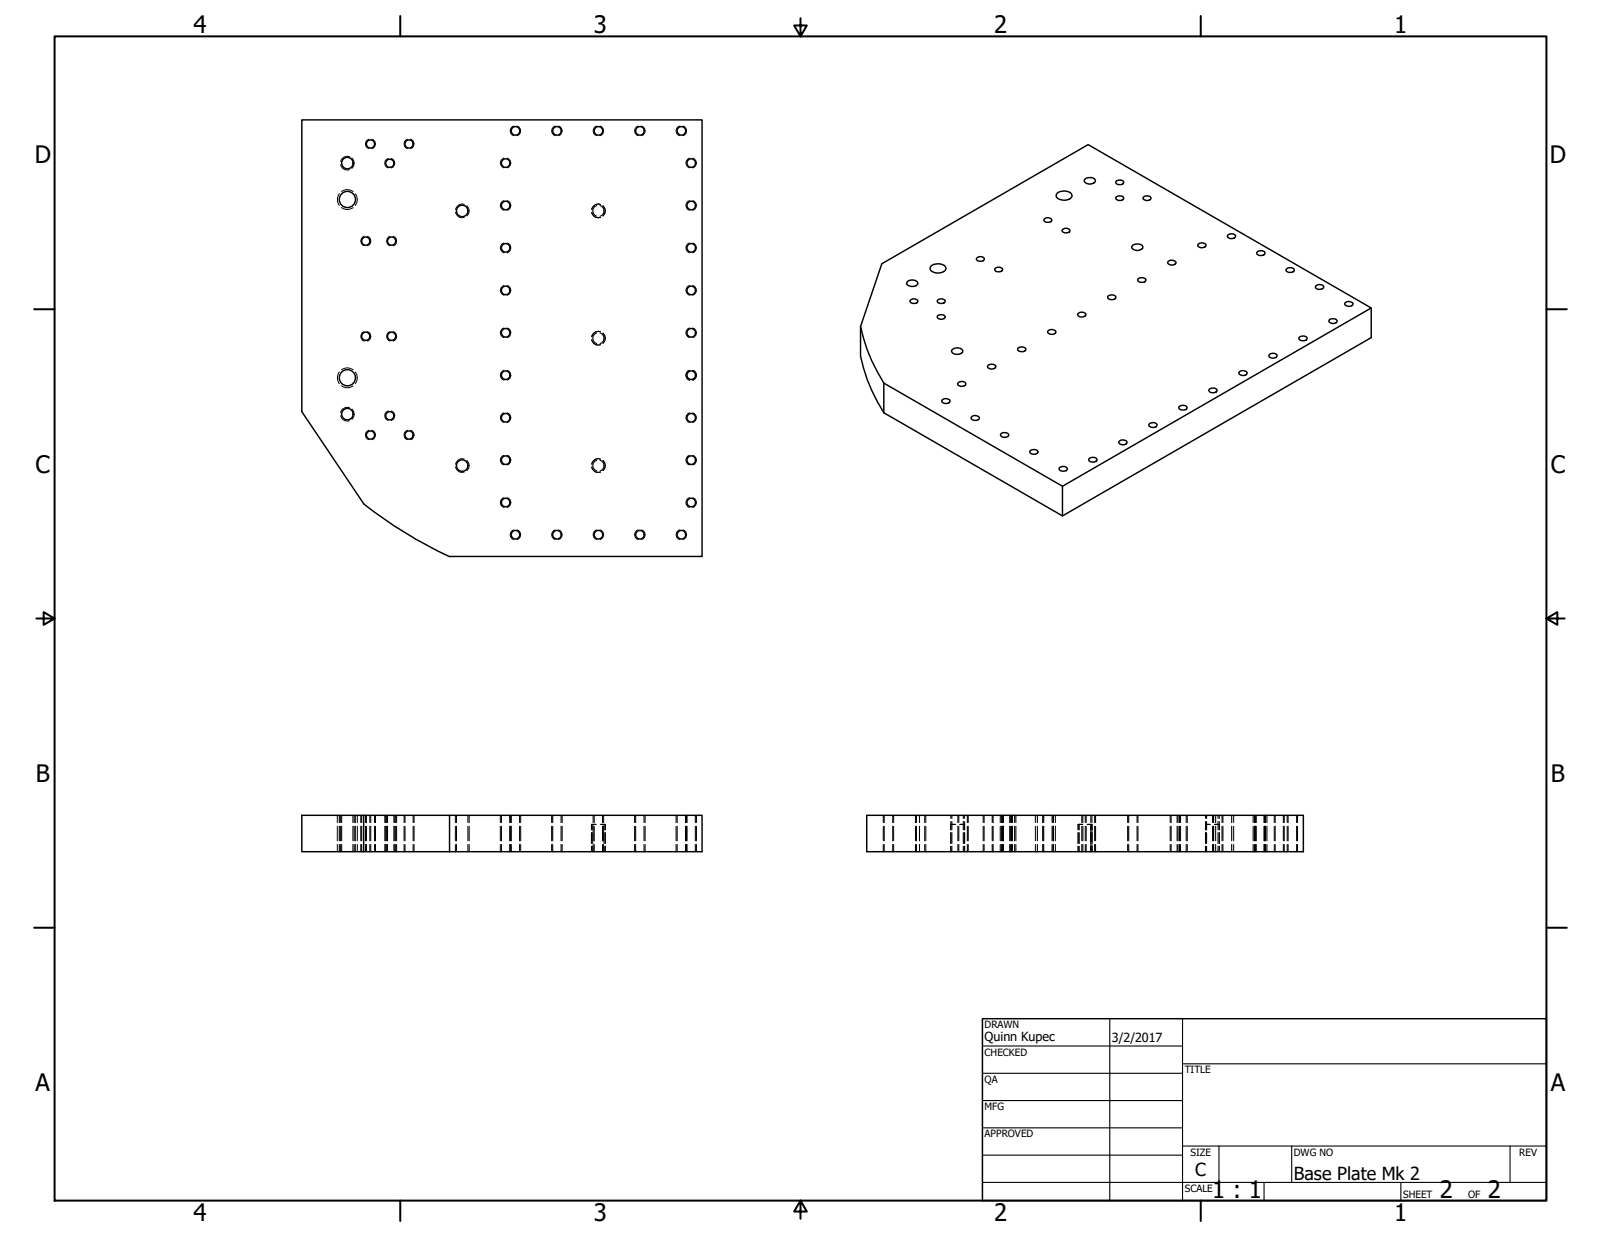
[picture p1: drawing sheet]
<svg xmlns="http://www.w3.org/2000/svg" width="559mm" height="432mm" viewBox="0 0 559 432" stroke-linecap="round" stroke-linejoin="round" font-family="sans-serif">
<defs><g id="words">
<g font-size="8.4">
<text x="67.6" y="11.7">4</text>
<text x="207.3" y="11.7">3</text>
<text x="347" y="11.7">2</text>
<text x="486.7" y="11.7">1</text>
<text x="12.1" y="57">D</text>
<text x="541" y="57">D</text>
<text x="12.4" y="165">C</text>
<text x="541.3" y="165">C</text>
<text x="12.5" y="272.9">B</text>
<text x="541.3" y="272.9">B</text>
<text x="12.4" y="380.9">A</text>
<text x="541.3" y="380.9">A</text>
<text x="423.1" y="418.3">1 : 1</text>
<text x="502.6" y="418.3">2</text>
<text x="519.3" y="418.3">2</text>
<text x="67.6" y="426.2">4</text>
<text x="207.3" y="426.2">3</text>
<text x="347" y="426.2">2</text>
<text x="486.7" y="426.2">1</text>
</g>
<g font-size="6.3">
<text x="417.2" y="410.6">C</text>
<text x="451.6" y="411.9">Base Plate Mk 2</text>
</g>
<g font-size="4.4">
<text x="343.7" y="363.5">Quinn Kupec</text>
<text x="388.1" y="363.7">3/2/2017</text>
</g>
<g font-size="3.5">
<text x="343.7" y="358.9">DRAWN</text>
<text x="343.7" y="368.5">CHECKED</text>
<text x="413.5" y="374.6">TITLE</text>
<text x="343.7" y="378">QA</text>
<text x="343.7" y="387.5">MFG</text>
<text x="343.7" y="397.1">APPROVED</text>
<text x="415.5" y="403.4">SIZE</text>
<text x="451.6" y="403.4">DWG NO</text>
<text x="530.3" y="403.4">REV</text>
<text x="413.5" y="416.1">SCALE</text>
<text x="489.7" y="418.3">SHEET</text>
<text x="512.4" y="418.3">OF</text>
</g>
</g></defs>
<!-- layer: Visible (ANSI) -->
<g fill="none" stroke="#000" stroke-width=".51">
<path d="M364.7 76.3a1.54 1.54 0 0 1 2.4 .7 1.55 1.55 0 0 1-2.7-.4zM369.1 67.4a3.8 3.8 0 0 1 4.9 .4l.2 .6a3.4 3.4 0 0 1-5.6 .1zM378.5 62.7a2.47 2.47 0 0 1 3.8 .3 1.99 1.99 0 0 1-3 1.1l-.9-.9zM389.4 63.4a1.84 1.84 0 0 1 2.8 0v.5a1.82 1.82 0 0 1-2.8 0zM389.4 69a1.84 1.84 0 0 1 2.8 0v.4a1.82 1.82 0 0 1-2.8 0zM399 69a1.84 1.84 0 0 1 2.7 0v.4a1.84 1.84 0 0 1-2.7 0zM316.5 98.5a2.47 2.47 0 0 1 3.9 .2 1.91 1.91 0 0 1-3 1.1l-.7-.3-.3-.5zM325.1 92.8a3.8 3.8 0 0 1 4.9 .4l.2 .6a3.4 3.4 0 0 1-5.6 .1zM340.8 90.2a1.84 1.84 0 0 1 2.7 0v.4a1.81 1.81 0 0 1-2.7 0zM347.2 93.9a1.81 1.81 0 0 1 2.7 0v.4a1.84 1.84 0 0 1-2.7 0zM370.7 80.3a1.52 1.52 0 0 1 1.5-.7 1.52 1.52 0 0 1 1.2 1.1 1.57 1.57 0 0 1-2.7-.4zM395.1 85.9a2.47 2.47 0 0 1 3.8 .3 1.99 1.99 0 0 1-3 1l-.9-.8z"/>
<path d="M397.3 97.3a2.05 2.05 0 0 1 2.7 .3 1.57 1.57 0 0 1-1.5 1 1.57 1.57 0 0 1-1.4-.9zM407.7 91.2a1.94 1.94 0 0 1 2.8 .3 1.56 1.56 0 0 1-1.5 1.1 1.56 1.56 0 0 1-1.5-1zM418.2 85.2a1.94 1.94 0 0 1 2.7 .3 1.59 1.59 0 0 1-1.4 1 1.59 1.59 0 0 1-1.5-.9zM428.6 82a1.94 1.94 0 0 1 2.7 .3 1.59 1.59 0 0 1-1.4 1 1.59 1.59 0 0 1-1.5-.9zM438.8 87.9a1.94 1.94 0 0 1 2.7 .3 1.59 1.59 0 0 1-1.4 1 1.59 1.59 0 0 1-1.5-.9zM449.1 93.9a1.53 1.53 0 0 1 1.5-.5 1.53 1.53 0 0 1 1.1 1.2 1.8 1.8 0 0 1-2.9-.4zM459.3 99.8a1.94 1.94 0 0 1 2.7 .2 1.59 1.59 0 0 1-1.4 1 1.59 1.59 0 0 1-1.5-.9zM300.4 114a58.6 58.6 0 0 0 8.1 19.7M317.6 104.9a1.84 1.84 0 0 1 2.8 0v.4a1.84 1.84 0 0 1-2.8 0zM327.2 104.9a1.84 1.84 0 0 1 2.7 0v.4a1.84 1.84 0 0 1-2.7 0zM327.5 110a2.02 2.02 0 0 1 2.4 .4 1.41 1.41 0 0 1-1 1.2 1.41 1.41 0 0 1-1.4-.4l-.3-.3zM365.8 115.4a1.94 1.94 0 0 1 2.8 .3 1.56 1.56 0 0 1-1.5 1.1 1.56 1.56 0 0 1-1.5-1z"/>
<path d="M376.3 109.4a1.94 1.94 0 0 1 2.7 .3 1.59 1.59 0 0 1-1.4 1 1.59 1.59 0 0 1-1.5-.9zM386.8 103.3a2.05 2.05 0 0 1 2.7 .3 1.57 1.57 0 0 1-1.4 1.1 1.57 1.57 0 0 1-1.5-1zM453.5 117.7a2.05 2.05 0 0 1 2.7 .3v.4a1.74 1.74 0 0 1-2.9-.4zM464 111.6a2.05 2.05 0 0 1 2.7 .4 1.57 1.57 0 0 1-1.4 1 1.57 1.57 0 0 1-1.5-1zM469.5 105.7a1.94 1.94 0 0 1 2.7 .2 1.56 1.56 0 0 1-1.4 1.1 1.56 1.56 0 0 1-1.5-1zM478.6 107.5v10.4l-107.8 62.2-62.3-36M308.5 133.7l62.3 36 107.8-62.2-98.8-57-72 41.6-7.4 21.9v10.3a57.3 57.3 0 0 0 8.1 19.8M308.5 133.7v10.4M328.9 139.6a1.94 1.94 0 0 1 2.7 .2 1.56 1.56 0 0 1-1.4 1.1 1.56 1.56 0 0 1-1.5-.9zM332.2 122.2a2.47 2.47 0 0 1 3.8 .2 1.69 1.69 0 0 1-2.1 1.3l-1.5-.5-.3-.5zM334.4 133.6a1.94 1.94 0 0 1 2.7 .3 1.59 1.59 0 0 1-1.4 1 1.59 1.59 0 0 1-1.5-.9zM344.9 127.5a2.05 2.05 0 0 1 2.7 .3 1.59 1.59 0 0 1-1.4 1 1.59 1.59 0 0 1-1.5-.8z"/>
<path d="M355.3 121.5a2.05 2.05 0 0 1 2.8 .3 1.57 1.57 0 0 1-1.5 1 1.57 1.57 0 0 1-1.4-.9zM422.1 135.8a2.05 2.05 0 0 1 2.7 .3 1.57 1.57 0 0 1-1.4 1.1 1.57 1.57 0 0 1-1.5-1zM432.6 129.8a1.94 1.94 0 0 1 2.7 .2 1.56 1.56 0 0 1-1.4 1.1 1.56 1.56 0 0 1-1.5-.9zM443 123.8a1.94 1.94 0 0 1 2.8 .2 1.59 1.59 0 0 1-1.4 1 1.59 1.59 0 0 1-1.6-.9zM339.2 145.5a1.58 1.58 0 0 1 2.6 .7 1.8 1.8 0 0 1-2.9-.3zM349.4 151.4a2.05 2.05 0 0 1 2.7 .3 1.57 1.57 0 0 1-1.4 1 1.57 1.57 0 0 1-1.5-.9zM359.6 157.3a2.05 2.05 0 0 1 2.7 .3 1.57 1.57 0 0 1-1.4 1 1.57 1.57 0 0 1-1.5-.9zM390.7 154a1.94 1.94 0 0 1 2.7 .2 1.56 1.56 0 0 1-1.4 1.1 1.56 1.56 0 0 1-1.5-.9zM401.1 148a1.94 1.94 0 0 1 2.8 .2 1.59 1.59 0 0 1-1.5 1 1.59 1.59 0 0 1-1.5-.9zM411.6 141.9a2.05 2.05 0 0 1 2.7 .3v.4a1.74 1.74 0 0 1-2.9-.4zM126.9 175.9a152.4 152.4 0 0 0 30 18.4M126.9 175.8l-21.6-32.1v-101.9h139.7v152.4h-88.1"/>
<path d="M369.8 163.2a2.05 2.05 0 0 1 2.8 .3l-.1 .4a1.74 1.74 0 0 1-2.9-.3zM370.8 169.7v10.4M380.2 160a2.05 2.05 0 0 1 2.7 .3 1.57 1.57 0 0 1-1.4 1.1 1.57 1.57 0 0 1-1.5-1zM105.3 284.6h21.6v12.7h-21.6zM126.9 284.6h30v12.7M156.9 284.6h88.1v12.7h-118.1M302.5 284.6h152.4v12.7h-152.4z"/>
<circle cx="121.3" cy="56.9" r="2"/>
<circle cx="129.3" cy="50.3" r="1.43"/>
<circle cx="136" cy="57" r="1.43"/>
<circle cx="142.8" cy="50.3" r="1.43"/>
<circle cx="176.5" cy="56.9" r="1.49"/>
<circle cx="179.9" cy="45.7" r="1.49"/>
<circle cx="194.4" cy="45.7" r="1.49"/>
<circle cx="208.9" cy="45.7" r="1.49"/>
<circle cx="223.4" cy="45.7" r="1.49"/>
<circle cx="237.8" cy="45.7" r="1.49"/>
<circle cx="241.3" cy="56.9" r="1.49"/>
<circle cx="121.3" cy="69.6" r="2.83"/>
<circle cx="161.3" cy="73.6" r="2"/>
<circle cx="176.5" cy="71.7" r="1.49"/>
<circle cx="241.3" cy="71.7" r="1.49"/>
<circle cx="127.7" cy="84.2" r="1.43"/>
<circle cx="136.7" cy="84.2" r="1.43"/>
<circle cx="176.5" cy="86.5" r="1.49"/>
<circle cx="241.3" cy="86.5" r="1.49"/>
<circle cx="127.7" cy="117.4" r="1.43"/>
<circle cx="136.7" cy="117.4" r="1.43"/>
<circle cx="176.5" cy="101.4" r="1.49"/>
<circle cx="176.5" cy="116.2" r="1.49"/>
<circle cx="241.3" cy="116.2" r="1.49"/>
<circle cx="241.3" cy="101.4" r="1.49"/>
<circle cx="121.3" cy="131.9" r="2.83"/>
<circle cx="176.5" cy="131" r="1.49"/>
<circle cx="241.3" cy="131" r="1.49"/>
<circle cx="121.3" cy="144.6" r="2"/>
<circle cx="129.3" cy="151.9" r="1.43"/>
<circle cx="136" cy="145.1" r="1.43"/>
<circle cx="142.8" cy="151.9" r="1.43"/>
<circle cx="176.5" cy="145.8" r="1.49"/>
<circle cx="241.3" cy="145.8" r="1.49"/>
<circle cx="161.3" cy="162.5" r="2"/>
<circle cx="176.5" cy="160.6" r="1.49"/>
<circle cx="176.5" cy="175.4" r="1.49"/>
<circle cx="241.3" cy="175.4" r="1.49"/>
<circle cx="241.3" cy="160.6" r="1.49"/>
<circle cx="179.9" cy="186.7" r="1.49"/>
<circle cx="194.4" cy="186.7" r="1.49"/>
<circle cx="208.9" cy="186.7" r="1.49"/>
<circle cx="223.4" cy="186.7" r="1.49"/>
<circle cx="237.8" cy="186.7" r="1.49"/>
</g>
<!-- layer: Hidden (ANSI) -->
<g fill="none" stroke="#000" stroke-width=".38">
<path d="M208.3 71.8a1.95 1.95 0 0 0-1.4 1.8 1.95 1.95 0 0 0 1.4 1.9M209.4 71.8a1.95 1.95 0 0 1 1.4 1.8 1.95 1.95 0 0 1-1.4 1.9M208.3 116.2a1.95 1.95 0 0 0-1.4 1.9 1.95 1.95 0 0 0 1.4 1.9M209.4 116.2a1.95 1.95 0 0 1 1.4 1.9 1.95 1.95 0 0 1-1.4 1.9M208.3 160.7a1.95 1.95 0 0 0-1.4 1.8 1.95 1.95 0 0 0 1.4 1.9M209.4 160.7a1.95 1.95 0 0 1 1.4 1.8 1.95 1.95 0 0 1-1.4 1.9M118.4 284.6v2.5M118.4 288.4v5.1M118.4 294.8v2.5M119.3 284.6v2.5M119.3 288.4v5.1M119.3 294.8v2.5"/>
<path d="M123.2 284.6v2.5M123.2 288.4v5.1M123.2 294.8v2.5M124 284.6v2.5M124 288.4v5.1M124 294.8v2.5M126.2 284.6v2.5M126.2 288.4v5.1M126.2 294.8v2.5M127.9 284.6v2.5M127.9 288.4v5.1M127.9 294.8v2.5"/>
<path d="M129.1 284.6v2.5M129.1 288.4v5.1M129.1 294.8v2.5M130.7 284.6v2.5M130.7 288.4v5.1M130.7 294.8v2.5M134.6 284.6v2.5M134.6 288.4v5.1M134.6 294.8v2.5M135.3 284.6v2.5M135.3 288.4v5.1M135.3 294.8v2.5"/>
<path d="M137.5 284.6v2.5M137.5 288.4v5.1M137.5 294.8v2.5M138.1 284.6v2.5M138.1 288.4v5.1M138.1 294.8v2.5M141.4 284.6v2.5M141.4 288.4v5.1M141.4 294.8v2.5M144.2 284.6v2.5M144.2 288.4v5.1M144.2 294.8v2.5"/>
<path d="M159.3 284.6v2.5M159.3 288.4v5.1M159.3 294.8v2.5M163.3 284.6v2.5M163.3 288.4v5.1M163.3 294.8v2.5M175 284.6v2.5M175 288.4v5.1M175 294.8v2.5M177.9 284.6v2.5M177.9 288.4v5.1M177.9 294.8v2.5"/>
<path d="M178.4 284.6v2.5M178.4 288.4v5.1M178.4 294.8v2.5M181.4 284.6v2.5M181.4 288.4v5.1M181.4 294.8v2.5M192.9 284.6v2.5M192.9 288.4v5.1M192.9 294.8v2.5M195.8 284.6v2.5M195.8 288.4v5.1M195.8 294.8v2.5"/>
<path d="M206.4 287.8h1.6M206.9 287.8v1.9M206.9 290.6v3.8M206.9 295.4v1.9M207.4 284.6v2.5M207.4 288.4v5.1M207.4 294.8v2.5M209.7 287.8h1.6M210.3 284.6v2.5M210.3 288.4v5.1M210.3 294.8v2.5M210.8 287.8v1.9"/>
<path d="M210.8 290.6v3.8M210.8 295.4v1.9M221.9 284.6v2.5M221.9 288.4v5.1M221.9 294.8v2.5M224.8 284.6v2.5M224.8 288.4v5.1M224.8 294.8v2.5M236.3 284.6v2.5M236.3 288.4v5.1M236.3 294.8v2.5M239.3 284.6v2.5"/>
<path d="M239.3 288.4v5.1M239.3 294.8v2.5M239.8 284.6v2.5M239.8 288.4v5.1M239.8 294.8v2.5M242.7 284.6v2.5M242.7 288.4v5.1M242.7 294.8v2.5M308.6 284.6v2.5M308.6 288.4v5.1M308.6 294.8v2.5M311.6 284.6v2.5"/>
<path d="M311.6 288.4v5.1M311.6 294.8v2.5M319.8 284.6v2.5M319.8 288.4v5.1M319.8 294.8v2.5M320.9 284.6v2.5M320.9 288.4v5.1M320.9 294.8v2.5M322.8 284.6v2.5M322.8 288.4v5.1M322.8 294.8v2.5M331.9 287.8h1.5"/>
<path d="M332.2 284.6v1.1M332.2 286.8v2.9M332.2 290.6v3.8M332.2 295.4v1.9M334.6 284.6v2.5M334.6 288.4v5.1M334.6 294.8v2.5M335 287.8h1.7M336.2 284.6v1.1M336.2 286.8v2.9M336.2 290.6v3.8M336.2 295.4v1.9"/>
<path d="M337.6 284.6v2.5M337.6 288.4v5.1M337.6 294.8v2.5M343.5 284.6v2.5M343.5 288.4v5.1M343.5 294.8v2.5M346.3 284.6v2.5M346.3 288.4v5.1M346.3 294.8v2.5M349.5 284.6v2.5M349.5 288.4v5.1M349.5 294.8v2.5"/>
<path d="M350.2 284.6v2.5M350.2 288.4v5.1M350.2 294.8v2.5M352.4 284.6v2.5M352.4 288.4v5.1M352.4 294.8v2.5M353.1 284.6v2.5M353.1 288.4v5.1M353.1 294.8v2.5M354.1 284.6v2.5M354.1 288.4v5.1M354.1 294.8v2.5"/>
<path d="M362.1 284.6v2.5M362.1 288.4v5.1M362.1 294.8v2.5M364.3 284.6v2.5M364.3 288.4v5.1M364.3 294.8v2.5M367.2 284.6v2.5M367.2 288.4v5.1M367.2 294.8v2.5M367.7 284.6v2.5M367.7 288.4v5.1M367.7 294.8v2.5"/>
<path d="M376.3 287.8h1.6M376.7 287.8v1.9M376.7 290.6v3.8M376.7 295.4v1.9M378 284.6v2.5M378 288.4v5.1M378 294.8v2.5M379.1 284.6v2.5M379.1 288.4v5.1M379.1 294.8v2.5M379.5 287.8h1.6M380.7 287.8v6.6"/>
<path d="M380.7 284.6v2.5M380.7 294.8v2.5M382.1 284.6v2.5M382.1 288.4v5.1M382.1 294.8v2.5M394 284.6v2.5M394 288.4v5.1M394 294.8v2.5M396.9 284.6v2.5M396.9 288.4v5.1M396.9 294.8v2.5M408.7 284.6v2.5"/>
<path d="M408.7 288.4v5.1M408.7 294.8v2.5M411.2 284.6v2.5M411.2 288.4v5.1M411.2 294.8v2.5M411.7 284.6v2.5M411.7 288.4v5.1M411.7 294.8v2.5M414 284.6v2.5M414 288.4v5.1M414 294.8v2.5M420.8 287.8h1.5"/>
<path d="M421.1 284.6v1.1M421.1 286.8v2.9M421.1 290.6v3.8M421.1 295.4v1.9M423.5 284.6v2.5M423.5 288.4v5.1M423.5 294.8v2.5M423.9 287.8h1.7M424.3 284.6v2.5M424.3 288.4v5.1M424.3 294.8v2.5M425.1 284.6v1.1"/>
<path d="M425.1 286.8v2.9M425.1 290.6v3.8M425.1 295.4v1.9M426.5 284.6v2.5M426.5 288.4v5.1M426.5 294.8v2.5M429.9 284.6v2.5M429.9 288.4v5.1M429.9 294.8v2.5M437.8 284.6v2.5M437.8 288.4v5.1M437.8 294.8v2.5"/>
<path d="M438.3 284.6v2.5M438.3 288.4v5.1M438.3 294.8v2.5M441.2 284.6v2.5M441.2 288.4v5.1M441.2 294.8v2.5M441.3 284.6v2.5M441.3 288.4v5.1M441.3 294.8v2.5M441.8 284.6v2.5M441.8 288.4v5.1M441.8 294.8v2.5"/>
<path d="M445.1 284.6v2.5M445.1 288.4v5.1M445.1 294.8v2.5M447.9 284.6v2.5M447.9 288.4v5.1M447.9 294.8v2.5M449.6 284.6v2.5M449.6 288.4v5.1M449.6 294.8v2.5M452.6 284.6v2.5M452.6 288.4v5.1M452.6 294.8v2.5"/>
</g>
<!-- layer: Hidden Narrow (ANSI) -->
<g fill="none" stroke="#000" stroke-width=".35">
<path d="M118.9 57.5a2.25 2.25 0 0 0 3.1 1.7M122 54.7a2.3 2.3 0 0 0-3.1 1.8M122.8 55.2a2.33 2.33 0 0 1 0 3.5M128.8 48.6a1.73 1.73 0 0 0-1.2 1.6 1.73 1.73 0 0 0 1.2 1.7M129.9 48.6a1.73 1.73 0 0 1 1.2 1.6 1.73 1.73 0 0 1-1.2 1.7M135.5 55.3a1.73 1.73 0 0 0-1.2 1.7 1.73 1.73 0 0 0 1.2 1.6M136.6 55.3a1.73 1.73 0 0 1 1.2 1.7 1.73 1.73 0 0 1-1.2 1.6M142.2 48.6a1.73 1.73 0 0 0-1.2 1.6 1.73 1.73 0 0 0 1.2 1.7M143.3 48.6a1.73 1.73 0 0 1 1.2 1.6 1.73 1.73 0 0 1-1.2 1.7M175.9 55.2a1.79 1.79 0 0 0-1.3 1.7 1.79 1.79 0 0 0 1.3 1.7M177 55.2a1.79 1.79 0 0 1 1.3 1.7 1.79 1.79 0 0 1-1.3 1.7M179.3 44a1.75 1.75 0 0 0-1.2 1.7 1.75 1.75 0 0 0 1.2 1.7"/>
<path d="M180.5 44a1.75 1.75 0 0 1 1.2 1.7 1.75 1.75 0 0 1-1.2 1.7M193.8 44a1.75 1.75 0 0 0-1.3 1.7 1.75 1.75 0 0 0 1.3 1.7M194.9 44a1.75 1.75 0 0 1 1.3 1.7 1.75 1.75 0 0 1-1.3 1.7M208.3 44a1.75 1.75 0 0 0-1.3 1.7 1.75 1.75 0 0 0 1.3 1.7M209.4 44a1.75 1.75 0 0 1 1.3 1.7 1.75 1.75 0 0 1-1.3 1.7M222.8 44a1.75 1.75 0 0 0-1.3 1.7 1.75 1.75 0 0 0 1.3 1.7M223.9 44a1.75 1.75 0 0 1 1.3 1.7 1.75 1.75 0 0 1-1.3 1.7M237.2 44a1.75 1.75 0 0 0-1.2 1.7 1.75 1.75 0 0 0 1.2 1.7M238.4 44a1.75 1.75 0 0 1 1.2 1.7 1.75 1.75 0 0 1-1.2 1.7M240.7 55.2a1.79 1.79 0 0 0-1.3 1.7 1.79 1.79 0 0 0 1.3 1.7M241.8 55.2a1.79 1.79 0 0 1 1.3 1.7 1.79 1.79 0 0 1-1.3 1.7M118.4 67.6a3.4 3.4 0 0 0 0 4.1"/>
<path d="M119.2 72.5a3.3 3.3 0 0 0 4.1 0M119.2 66.9a3.3 3.3 0 0 1 4.1 0M124 67.6a3.3 3.3 0 0 1 0 4.1M159 74.1a2.34 2.34 0 0 0 3.1 1.8M162.1 71.4a2.24 2.24 0 0 0-3.1 1.8M162.9 71.8a2.33 2.33 0 0 1 0 3.6M175.9 70a1.75 1.75 0 0 0-1.3 1.7 1.75 1.75 0 0 0 1.3 1.7M177 70a1.75 1.75 0 0 1 1.3 1.7 1.75 1.75 0 0 1-1.3 1.7M206.6 74.1a2.25 2.25 0 0 0 3 1.8M209.6 71.4a2.21 2.21 0 0 0-3 1.8M210.4 71.8a2.33 2.33 0 0 1 0 3.6M240.7 70a1.75 1.75 0 0 0-1.3 1.7 1.75 1.75 0 0 0 1.3 1.7"/>
<path d="M241.8 70a1.75 1.75 0 0 1 1.3 1.7 1.75 1.75 0 0 1-1.3 1.7M127.1 82.5a1.73 1.73 0 0 0-1.2 1.6 1.73 1.73 0 0 0 1.2 1.7M128.2 82.5a1.73 1.73 0 0 1 1.2 1.6 1.73 1.73 0 0 1-1.2 1.7M136.1 82.5a1.73 1.73 0 0 0-1.2 1.6 1.73 1.73 0 0 0 1.2 1.7M137.2 82.5a1.73 1.73 0 0 1 1.2 1.6 1.73 1.73 0 0 1-1.2 1.7M175.9 99.6a1.79 1.79 0 0 0-1.3 1.7 1.79 1.79 0 0 0 1.3 1.8M175.9 84.8a1.79 1.79 0 0 0-1.3 1.8 1.79 1.79 0 0 0 1.3 1.7M177 99.6a1.79 1.79 0 0 1 1.3 1.7 1.79 1.79 0 0 1-1.3 1.8M177 84.8a1.79 1.79 0 0 1 1.3 1.8 1.79 1.79 0 0 1-1.3 1.7M240.7 99.6a1.79 1.79 0 0 0-1.3 1.7 1.79 1.79 0 0 0 1.3 1.8M240.7 84.8a1.79 1.79 0 0 0-1.3 1.8 1.79 1.79 0 0 0 1.3 1.7M241.8 99.6a1.79 1.79 0 0 1 1.3 1.7 1.79 1.79 0 0 1-1.3 1.8"/>
<path d="M241.8 84.8a1.79 1.79 0 0 1 1.3 1.8 1.79 1.79 0 0 1-1.3 1.7M127.1 115.8a1.73 1.73 0 0 0-1.2 1.6 1.73 1.73 0 0 0 1.2 1.7M128.2 115.8a1.73 1.73 0 0 1 1.2 1.6 1.73 1.73 0 0 1-1.2 1.7M136.1 115.8a1.73 1.73 0 0 0-1.2 1.6 1.73 1.73 0 0 0 1.2 1.7M137.2 115.8a1.73 1.73 0 0 1 1.2 1.6 1.73 1.73 0 0 1-1.2 1.7M175.9 114.5a1.75 1.75 0 0 0-1.3 1.7 1.75 1.75 0 0 0 1.3 1.7M177 114.5a1.75 1.75 0 0 1 1.3 1.7 1.75 1.75 0 0 1-1.3 1.7M206.6 118.6a2.25 2.25 0 0 0 3 1.7M209.6 115.8a2.21 2.21 0 0 0-3 1.8M210.4 116.3a2.33 2.33 0 0 1 0 3.5M240.7 114.5a1.75 1.75 0 0 0-1.3 1.7 1.75 1.75 0 0 0 1.3 1.7M241.8 114.5a1.75 1.75 0 0 1 1.3 1.7 1.75 1.75 0 0 1-1.3 1.7"/>
<path d="M118.4 129.9a3.4 3.4 0 0 0 0 4M119.2 134.7a3.3 3.3 0 0 0 4.1 0M119.2 129.1a3.3 3.3 0 0 1 4.1 0M124 129.9a3.3 3.3 0 0 1 0 4M175.9 129.3a1.79 1.79 0 0 0-1.3 1.7 1.79 1.79 0 0 0 1.3 1.7M177 129.3a1.79 1.79 0 0 1 1.3 1.7 1.79 1.79 0 0 1-1.3 1.7M240.7 129.3a1.79 1.79 0 0 0-1.3 1.7 1.79 1.79 0 0 0 1.3 1.7M241.8 129.3a1.79 1.79 0 0 1 1.3 1.7 1.79 1.79 0 0 1-1.3 1.7 1.79 1.79 0 0 0 1.3-1.7 1.79 1.79 0 0 0-1.3-1.7zM118.9 145.1a2.25 2.25 0 0 0 3.1 1.8M122 142.3a2.3 2.3 0 0 0-3.1 1.8M122.8 142.8a2.33 2.33 0 0 1 0 3.6M128.8 150.2a1.73 1.73 0 0 0-1.2 1.6 1.73 1.73 0 0 0 1.2 1.7"/>
<path d="M129.9 150.2a1.73 1.73 0 0 1 1.2 1.6 1.73 1.73 0 0 1-1.2 1.7M135.5 143.4a1.73 1.73 0 0 0-1.2 1.7 1.73 1.73 0 0 0 1.2 1.6M136.6 143.4a1.73 1.73 0 0 1 1.2 1.7 1.73 1.73 0 0 1-1.2 1.6M142.2 150.2a1.73 1.73 0 0 0-1.2 1.6 1.73 1.73 0 0 0 1.2 1.7M143.3 150.2a1.73 1.73 0 0 1 1.2 1.6 1.73 1.73 0 0 1-1.2 1.7M175.9 158.9a1.75 1.75 0 0 0-1.3 1.7 1.75 1.75 0 0 0 1.3 1.7M175.9 144.1a1.79 1.79 0 0 0-1.3 1.7 1.79 1.79 0 0 0 1.3 1.7M177 158.9a1.75 1.75 0 0 1 1.3 1.7 1.75 1.75 0 0 1-1.3 1.7M177 144.1a1.79 1.79 0 0 1 1.3 1.7 1.79 1.79 0 0 1-1.3 1.7M240.7 158.9a1.75 1.75 0 0 0-1.3 1.7 1.75 1.75 0 0 0 1.3 1.7M240.7 144.1a1.79 1.79 0 0 0-1.3 1.7 1.79 1.79 0 0 0 1.3 1.7M241.8 158.9a1.75 1.75 0 0 1 1.3 1.7 1.75 1.75 0 0 1-1.3 1.7"/>
<path d="M241.8 144.1a1.79 1.79 0 0 1 1.3 1.7 1.79 1.79 0 0 1-1.3 1.7M159 163a2.34 2.34 0 0 0 3.1 1.8M162.1 160.3a2.24 2.24 0 0 0-3.1 1.8M162.9 160.7a2.33 2.33 0 0 1 0 3.6M175.9 173.7a1.79 1.79 0 0 0-1.3 1.8 1.79 1.79 0 0 0 1.3 1.7M177 173.7a1.79 1.79 0 0 1 1.3 1.8 1.79 1.79 0 0 1-1.3 1.7M206.6 163a2.25 2.25 0 0 0 3 1.8M209.6 160.3a2.21 2.21 0 0 0-3 1.8M210.4 160.7a2.33 2.33 0 0 1 0 3.6M240.7 173.7a1.79 1.79 0 0 0-1.3 1.8 1.79 1.79 0 0 0 1.3 1.7M241.8 173.7a1.79 1.79 0 0 1 1.3 1.8 1.79 1.79 0 0 1-1.3 1.7M179.3 185a1.75 1.75 0 0 0-1.2 1.7 1.75 1.75 0 0 0 1.2 1.6"/>
<path d="M180.5 185a1.75 1.75 0 0 1 1.2 1.7 1.75 1.75 0 0 1-1.2 1.6M193.8 185a1.75 1.75 0 0 0-1.3 1.7 1.75 1.75 0 0 0 1.3 1.6M194.9 185a1.75 1.75 0 0 1 1.3 1.7 1.75 1.75 0 0 1-1.3 1.6M208.3 185a1.75 1.75 0 0 0-1.3 1.7 1.75 1.75 0 0 0 1.3 1.6M209.4 185a1.75 1.75 0 0 1 1.3 1.7 1.75 1.75 0 0 1-1.3 1.6M222.8 185a1.75 1.75 0 0 0-1.3 1.7 1.75 1.75 0 0 0 1.3 1.6M223.9 185a1.75 1.75 0 0 1 1.3 1.7 1.75 1.75 0 0 1-1.3 1.6M237.2 185a1.75 1.75 0 0 0-1.2 1.7 1.75 1.75 0 0 0 1.2 1.6M238.4 185a1.75 1.75 0 0 1 1.2 1.7 1.75 1.75 0 0 1-1.2 1.6M117.7 284.6v2.5M117.7 288.4v5.1M117.7 294.8v2.5"/>
<path d="M118.8 284.6v2.5M118.8 288.4v5.1M118.8 294.8v2.5M123.6 284.6v2.5M123.6 288.4v5.1M123.6 294.8v2.5M124.7 284.6v2.5M124.7 288.4v5.1M124.7 294.8v2.5M125.9 284.6v2.5M125.9 288.4v5.1M125.9 294.8v2.5"/>
<path d="M127.6 284.6v2.5M127.6 288.4v5.1M127.6 294.8v2.5M129.4 284.6v2.5M129.4 288.4v5.1M129.4 294.8v2.5M131.1 284.6v2.5M131.1 288.4v5.1M131.1 294.8v2.5M134.3 284.6v2.5M134.3 288.4v5.1M134.3 294.8v2.5"/>
<path d="M134.9 284.6v2.5M134.9 288.4v5.1M134.9 294.8v2.5M137.8 284.6v2.5M137.8 288.4v5.1M137.8 294.8v2.5M138.4 284.6v2.5M138.4 288.4v5.1M138.4 294.8v2.5M141 284.6v2.5M141 288.4v5.1M141 294.8v2.5"/>
<path d="M144.5 284.6v2.5M144.5 288.4v5.1M144.5 294.8v2.5M158.9 284.6v2.5M158.9 288.4v5.1M158.9 294.8v2.5M163.8 284.6v2.5M163.8 288.4v5.1M163.8 294.8v2.5M174.6 284.6v2.5M174.6 288.4v5.1M174.6 294.8v2.5"/>
<path d="M178.1 284.6v2.5M178.1 288.4v5.1M178.1 294.8v2.5M178.3 284.6v2.5M178.3 288.4v5.1M178.3 294.8v2.5M181.7 284.6v2.5M181.7 288.4v5.1M181.7 294.8v2.5M192.5 284.6v2.5M192.5 288.4v5.1M192.5 294.8v2.5"/>
<path d="M196.2 284.6v2.5M196.2 288.4v5.1M196.2 294.8v2.5M206.4 287.8v1.9M206.4 290.6v3.8M206.4 295.4v1.9M207 284.6v2.5M207 288.4v5.1M207 294.8v2.5M210.7 284.6v2.5M210.7 288.4v5.1M210.7 294.8v2.5"/>
<path d="M211.3 287.8v1.9M211.3 290.6v3.8M211.3 295.4v1.9M221.5 284.6v2.5M221.5 288.4v5.1M221.5 294.8v2.5M225.2 284.6v2.5M225.2 288.4v5.1M225.2 294.8v2.5M236 284.6v2.5M236 288.4v5.1M236 294.8v2.5"/>
<path d="M239.4 284.6v2.5M239.4 288.4v5.1M239.4 294.8v2.5M239.6 284.6v2.5M239.6 288.4v5.1M239.6 294.8v2.5M243.1 284.6v2.5M243.1 288.4v5.1M243.1 294.8v2.5M308.3 284.6v2.5M308.3 288.4v5.1M308.3 294.8v2.5"/>
<path d="M311.9 284.6v2.5M311.9 288.4v5.1M311.9 294.8v2.5M319.5 284.6v2.5M319.5 288.4v5.1M319.5 294.8v2.5M323.2 284.6v2.5M323.2 288.4v5.1M323.2 294.8v2.5M331.9 284.6v1.1M331.9 286.8v2.9M331.9 290.6v3.8"/>
<path d="M331.9 295.4v1.9M334.3 284.6v2.5M334.3 288.4v5.1M334.3 294.8v2.5M336.7 284.6v1.1M336.7 286.8v2.9M336.7 290.6v3.8M336.7 295.4v1.9M337.9 284.6v2.5M337.9 288.4v5.1M337.9 294.8v2.5M343.2 284.6v2.5"/>
<path d="M343.2 288.4v5.1M343.2 294.8v2.5M346.6 284.6v2.5M346.6 288.4v5.1M346.6 294.8v2.5M349.1 284.6v2.5M349.1 288.4v5.1M349.1 294.8v2.5M349.8 284.6v2.5M349.8 288.4v5.1M349.8 294.8v2.5M349.9 284.6v2.5"/>
<path d="M349.9 288.4v5.1M349.9 294.8v2.5M352.7 284.6v2.5M352.7 288.4v5.1M352.7 294.8v2.5M353.4 284.6v2.5M353.4 288.4v5.1M353.4 294.8v2.5M354.6 284.6v2.5M354.6 288.4v5.1M354.6 294.8v2.5M361.4 284.6v2.5"/>
<path d="M361.4 288.4v5.1M361.4 294.8v2.5M364 284.6v2.5M364 288.4v5.1M364 294.8v2.5M367.6 284.6v2.5M367.6 288.4v5.1M367.6 294.8v2.5M368.4 284.6v2.5M368.4 288.4v5.1M368.4 294.8v2.5M376.3 287.8v1.9"/>
<path d="M376.3 290.6v3.8M376.3 295.4v1.9M377.6 284.6v2.5M377.6 288.4v5.1M377.6 294.8v2.5M378.8 284.6v2.5M378.8 288.4v5.1M378.8 294.8v2.5M381.1 284.6v2.5M381.1 287.8v6.6M381.1 294.8v2.5M382.4 284.6v2.5"/>
<path d="M382.4 288.4v5.1M382.4 294.8v2.5M393.6 284.6v2.5M393.6 288.4v5.1M393.6 294.8v2.5M397.2 284.6v2.5M397.2 288.4v5.1M397.2 294.8v2.5M408.4 284.6v2.5M408.4 288.4v5.1M408.4 294.8v2.5M410.8 284.6v2.5"/>
<path d="M410.8 288.4v5.1M410.8 294.8v2.5M412.1 284.6v2.5M412.1 288.4v5.1M412.1 294.8v2.5M414.4 284.6v2.5M414.4 288.4v5.1M414.4 294.8v2.5M420.8 284.6v1.1M420.8 286.8v2.9M420.8 290.6v3.8M420.8 295.4v1.9"/>
<path d="M423.2 284.6v2.5M423.2 288.4v5.1M423.2 294.8v2.5M423.6 284.6v2.5M423.6 288.4v5.1M423.6 294.8v2.5M425.6 284.6v1.1M425.6 286.8v2.9M425.6 290.6v3.8M425.6 295.4v1.9M426.8 284.6v2.5M426.8 288.4v5.1"/>
<path d="M426.8 294.8v2.5M430.6 284.6v2.5M430.6 288.4v5.1M430.6 294.8v2.5M437.4 284.6v2.5M437.4 288.4v5.1M437.4 294.8v2.5M438 284.6v2.5M438 288.4v5.1M438 294.8v2.5M441.5 284.6v2.5M441.5 288.4v5.1"/>
<path d="M441.5 294.8v2.5M441.6 284.6v2.5M441.6 288.4v5.1M441.6 294.8v2.5M442.2 284.6v2.5M442.2 288.4v5.1M442.2 294.8v2.5M444.8 284.6v2.5M444.8 288.4v5.1M444.8 294.8v2.5M448.2 284.6v2.5M448.2 288.4v5.1"/>
<path d="M448.2 294.8v2.5M449.3 284.6v2.5M449.3 288.4v5.1M449.3 294.8v2.5M452.9 284.6v2.5M452.9 288.4v5.1M452.9 294.8v2.5"/>
</g>
<!-- layer: Border (ANSI) -->
<g fill="none" stroke="#000" stroke-width=".7">
<path d="M19 12.7h520.8v406.4h-520.8zM139.7 5.6v7.1M279.4 6.3v6.4l-2.2-3.8h4.4l-2.2 3.8M419.1 5.6v7.1M11.9 107.9h7.1M539.8 107.9h7.1M12.7 215.9h6.3l-3.8-2.2v4.4l3.8-2.2M539.8 215.9l3.8 2.2v-4.4l-3.8 2.2h6.3M11.9 323.8h7.1M539.8 323.8h7.1M139.7 419.1v7.1M279.4 419.1l2.2 3.8h-4.4l2.2-3.8v6.3"/>
<path d="M419.1 419.1v7.1"/>
</g>
<!-- layer: Title (ANSI) -->
<g fill="none" stroke="#000" stroke-width=".38">
<path d="M387.3 355.6v63.5M412.7 355.6v63.5M342.9 365.1h69.8M342.9 374.6h69.8M412.7 371.3h127.1M342.9 384.2h69.8M342.9 393.7h69.8M342.9 412.7h196.9M342.9 403.2h69.8M412.7 400h127.1M425.4 400v12.7M441.2 412.7v6.4"/>
<path d="M450.8 400v12.7M488.9 412.7v6.4M527 400v12.7"/>
</g>
<path d="M342.9 355.6h196.9v63.5h-196.9z" fill="none" stroke="#000" stroke-width=".51"/>
<use href="#words"/>
</svg>
